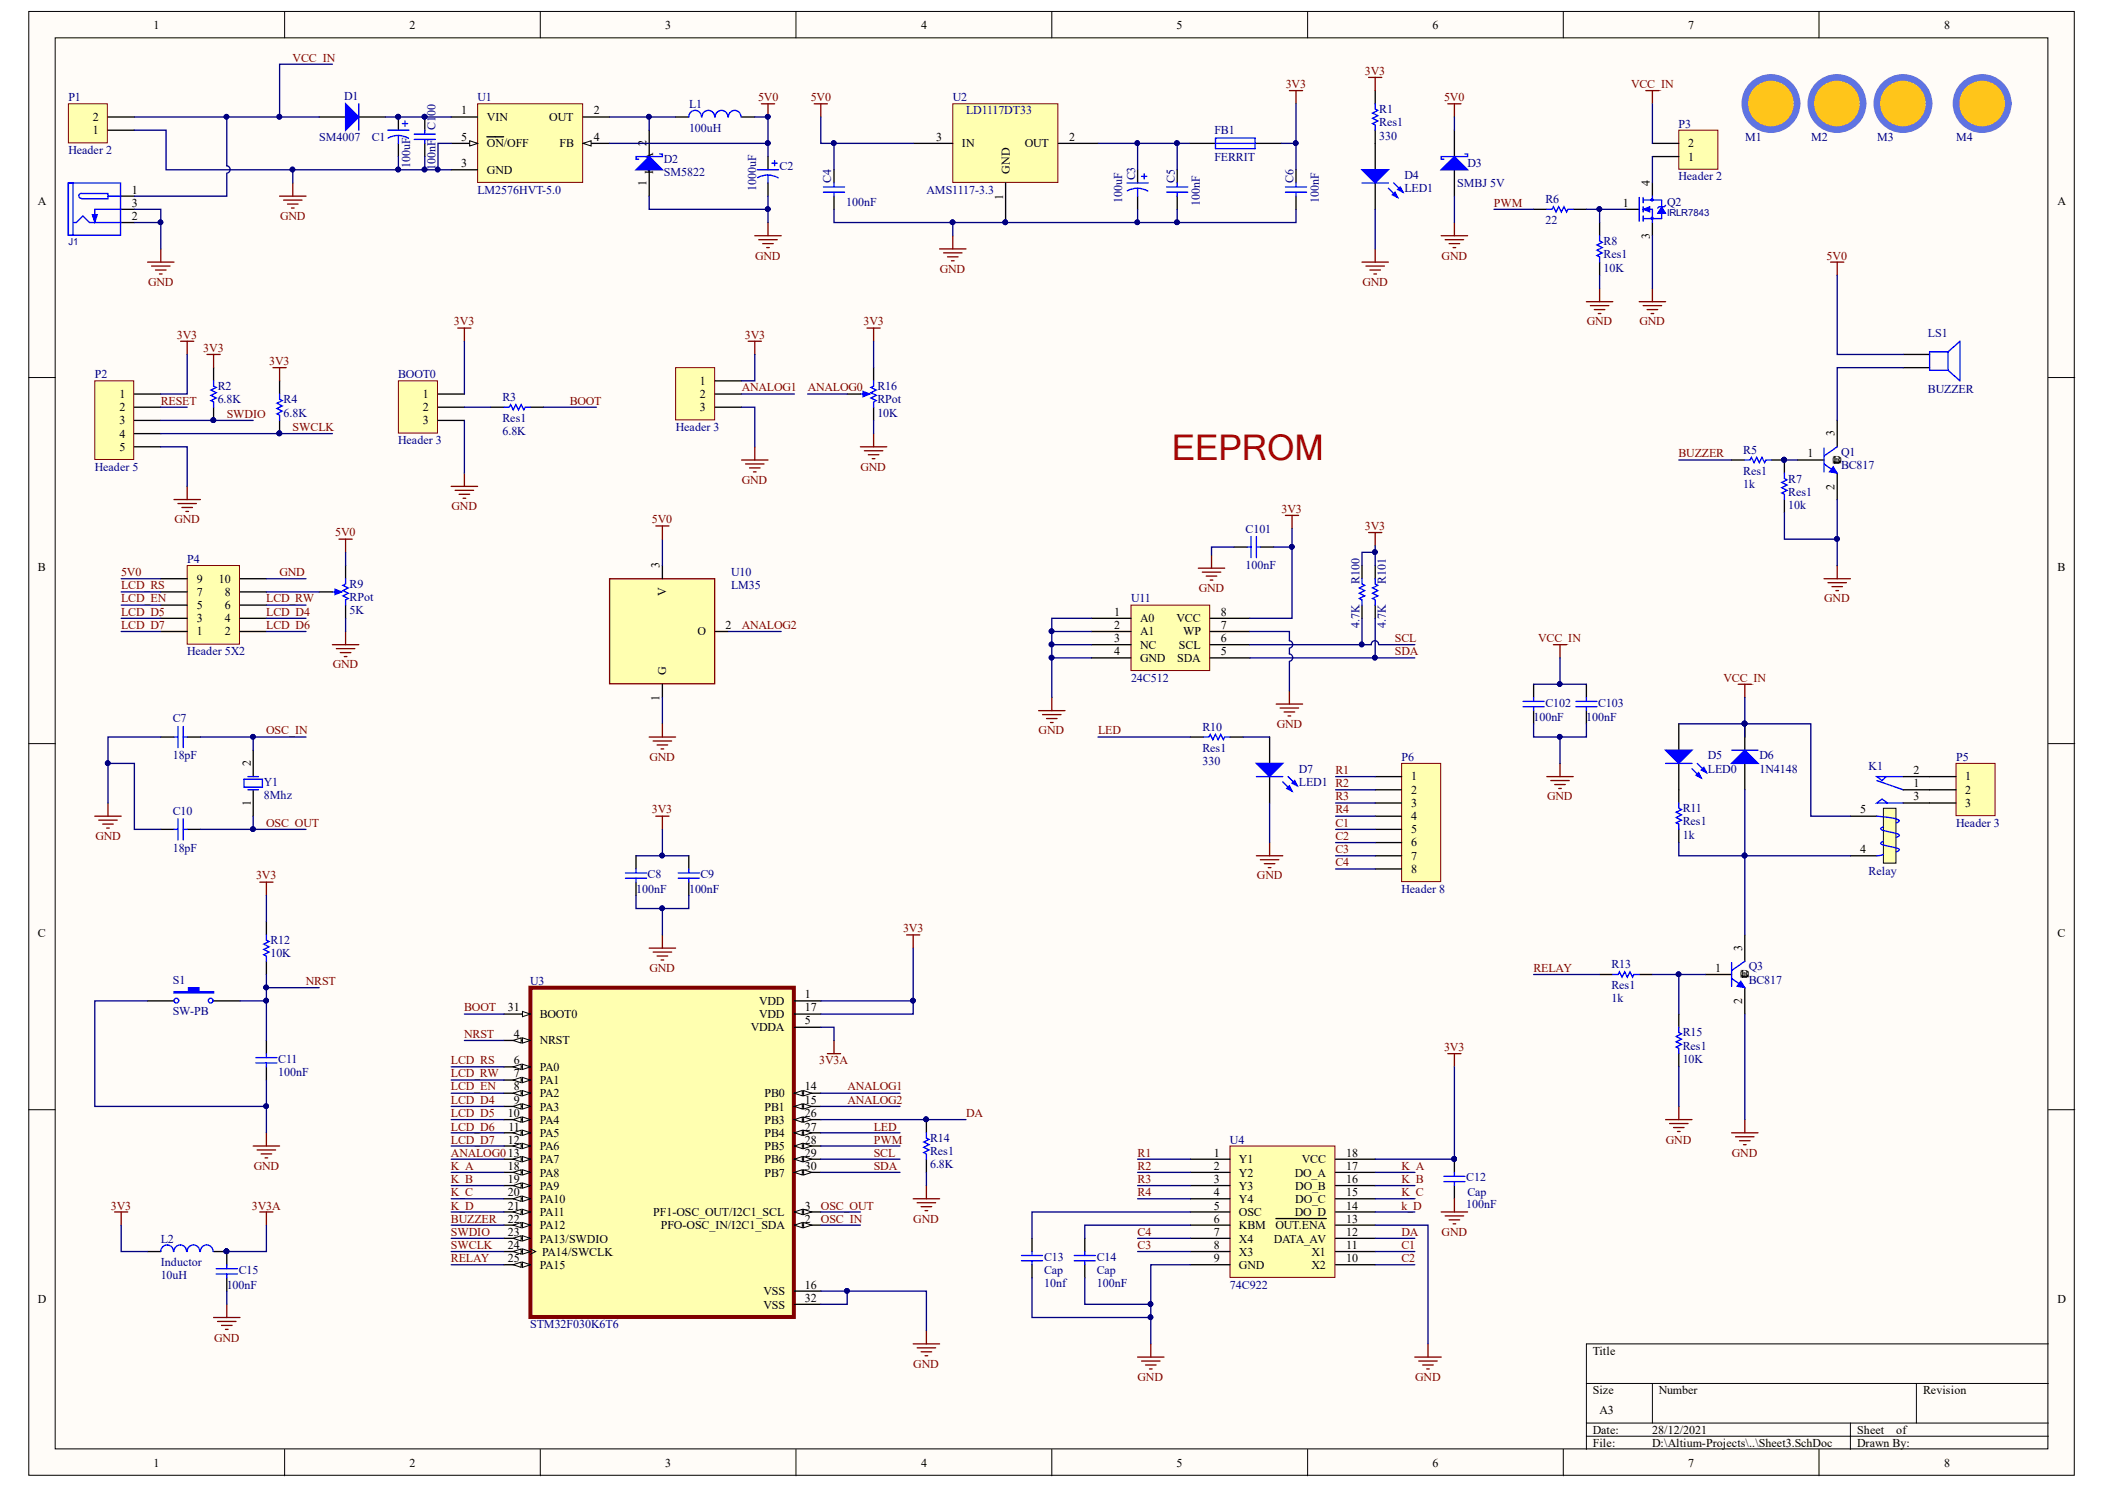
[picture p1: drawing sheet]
<svg xmlns="http://www.w3.org/2000/svg" width="297mm" height="210mm" viewBox="0 0 297 210" stroke-linecap="round" stroke-linejoin="round" font-family="sans-serif">
<defs><g id="words">
<text font-size="5" fill="#c00" x="165.4" y="64.9">EEPROM</text>
<g font-size="1.7">
<text x="21.7" y="4.1">1</text>
<text x="57.8" y="4.1">2</text>
<text x="93.8" y="4.1">3</text>
<text x="130" y="4.1">4</text>
<text x="166" y="4.1">5</text>
<text x="202.2" y="4.1">6</text>
<text x="238.2" y="4.1">7</text>
<text x="274.3" y="4.1">8</text>
<text x="13.1" y="17.1">2</text>
<text x="65.1" y="16.1">1</text>
<text x="68.7" y="17.1">VIN</text>
<text x="77.5" y="17.1">OUT</text>
<text x="83.8" y="16.1">2</text>
<text x="13.1" y="18.9">1</text>
<text x="65.1" y="19.9">5</text>
<text x="65.1" y="23.6">3</text>
<text x="68.7" y="20.8">ON/OFF</text>
<text x="79" y="20.8">FB</text>
<text x="83.8" y="19.9">4</text>
<text x="91.2" y="20.6" transform="rotate(-90 91.2 20.6)">2</text>
<text x="132.1" y="19.9">3</text>
<text x="135.7" y="20.8">IN</text>
<text x="144.6" y="20.8">OUT</text>
<text x="150.9" y="19.9">2</text>
<text x="238.2" y="22.7">1</text>
<text x="238.2" y="20.8">2</text>
<text x="5.3" y="28.9">A</text>
<text x="18.6" y="27.3">1</text>
<text x="18.6" y="29.2">3</text>
<text x="68.7" y="24.5">GND</text>
<text x="91.2" y="26.3" transform="rotate(-90 91.2 26.3)">1</text>
<text x="92.2" y="24.6" transform="rotate(-90 92.2 24.6)">K A</text>
<text x="141.6" y="28.2" transform="rotate(-90 141.6 28.2)">1</text>
<text x="142.5" y="24.5" transform="rotate(-90 142.5 24.5)">GND</text>
<text x="229" y="29.2">1</text>
<text x="232.8" y="26.2" transform="rotate(-90 232.8 26.2)">4</text>
<text x="290.3" y="28.9">A</text>
<text x="18.6" y="31">2</text>
<text x="232.8" y="33.7" transform="rotate(-90 232.8 33.7)">3</text>
<text x="16.8" y="56.1">1</text>
<text x="16.8" y="58">2</text>
<text x="16.8" y="59.9">3</text>
<text x="59.7" y="56.1">1</text>
<text x="59.7" y="58">2</text>
<text x="59.7" y="59.9">3</text>
<text x="98.8" y="54.3">1</text>
<text x="98.8" y="56.1">2</text>
<text x="98.8" y="58">3</text>
<text x="16.8" y="61.7">4</text>
<text x="16.8" y="63.6">5</text>
<text x="255.1" y="64.5">1</text>
<text x="258.7" y="65.4">B</text>
<text x="258.9" y="61.6" transform="rotate(-90 258.9 61.6)">3</text>
<text x="259.8" y="65.4" transform="rotate(-90 259.8 65.4)">C</text>
<text x="259.8" y="65.4" transform="rotate(-90 259.8 65.4)">E</text>
<text x="258.9" y="69.1" transform="rotate(-90 258.9 69.1)">2</text>
<text x="5.3" y="80.6">B</text>
<text x="27.8" y="82.2">9</text>
<text x="30.9" y="82.2">10</text>
<text x="93.1" y="80.2" transform="rotate(-90 93.1 80.2)">3</text>
<text x="290.3" y="80.6">B</text>
<text x="27.8" y="89.6">1</text>
<text x="27.8" y="87.8">3</text>
<text x="27.8" y="85.9">5</text>
<text x="27.8" y="84">7</text>
<text x="31.7" y="89.6">2</text>
<text x="31.7" y="87.8">4</text>
<text x="31.7" y="85.9">6</text>
<text x="31.7" y="84">8</text>
<text x="94" y="84.1" transform="rotate(-90 94 84.1)">V</text>
<text x="98.4" y="89.6">O</text>
<text x="102.4" y="88.7">2</text>
<text x="157.2" y="86.8">1</text>
<text x="157.2" y="88.7">2</text>
<text x="160.9" y="87.8">A0</text>
<text x="160.9" y="89.6">A1</text>
<text x="166" y="87.8">VCC</text>
<text x="167" y="89.6">WP</text>
<text x="172.3" y="88.7">7</text>
<text x="172.3" y="86.8">8</text>
<text x="94" y="95.2" transform="rotate(-90 94 95.2)">G</text>
<text x="157.2" y="90.6">3</text>
<text x="157.2" y="92.4">4</text>
<text x="160.9" y="91.5">NC</text>
<text x="160.9" y="93.3">GND</text>
<text x="166.1" y="93.3">SDA</text>
<text x="166.4" y="91.5">SCL</text>
<text x="172.3" y="92.4">5</text>
<text x="172.3" y="90.6">6</text>
<text x="93.1" y="98.8" transform="rotate(-90 93.1 98.8)">1</text>
<text x="35.4" y="113.7" transform="rotate(-90 35.4 113.7)">1</text>
<text x="35.4" y="108.1" transform="rotate(-90 35.4 108.1)">2</text>
<text x="199.1" y="110.1">1</text>
<text x="199.1" y="112">2</text>
<text x="199.1" y="113.8">3</text>
<text x="270" y="111">1</text>
<text x="270" y="109.2">2</text>
<text x="270" y="112.9">3</text>
<text x="277.3" y="110.1">1</text>
<text x="277.3" y="112">2</text>
<text x="277.3" y="113.8">3</text>
<text x="199.1" y="115.7">4</text>
<text x="199.1" y="117.5">5</text>
<text x="199.1" y="119.4">6</text>
<text x="262.5" y="114.7">5</text>
<text x="199.1" y="121.3">7</text>
<text x="199.1" y="123.1">8</text>
<text x="262.5" y="120.3">4</text>
<text x="5.3" y="132.2">C</text>
<text x="242" y="137.1">1</text>
<text x="245.7" y="138">B</text>
<text x="245.8" y="134.1" transform="rotate(-90 245.8 134.1)">3</text>
<text x="246.8" y="138" transform="rotate(-90 246.8 138)">C</text>
<text x="246.8" y="138" transform="rotate(-90 246.8 138)">E</text>
<text x="290.3" y="132.2">C</text>
<text x="71.7" y="142.6">31</text>
<text x="76.2" y="143.6">BOOT0</text>
<text x="107.1" y="141.7">VDD</text>
<text x="107.1" y="143.6">VDD</text>
<text x="113.6" y="140.8">1</text>
<text x="113.6" y="142.6">17</text>
<text x="245.8" y="141.6" transform="rotate(-90 245.8 141.6)">2</text>
<text x="72.5" y="146.4">4</text>
<text x="76.2" y="147.3">NRST</text>
<text x="105.9" y="145.4">VDDA</text>
<text x="113.6" y="144.5">5</text>
<text x="72.5" y="150.1">6</text>
<text x="72.5" y="151.9">7</text>
<text x="72.5" y="153.8">8</text>
<text x="72.5" y="155.7">9</text>
<text x="76.2" y="151">PA0</text>
<text x="76.2" y="152.9">PA1</text>
<text x="76.2" y="154.7">PA2</text>
<text x="107.9" y="154.7">PB0</text>
<text x="113.6" y="153.8">14</text>
<text x="113.6" y="155.7">15</text>
<text x="71.7" y="157.6">10</text>
<text x="71.7" y="161.3">12</text>
<text x="71.8" y="159.5">11</text>
<text x="76.2" y="156.7">PA3</text>
<text x="76.2" y="158.5">PA4</text>
<text x="76.2" y="160.4">PA5</text>
<text x="107.9" y="156.7">PB1</text>
<text x="107.9" y="158.5">PB3</text>
<text x="107.9" y="160.4">PB4</text>
<text x="113.6" y="157.6">26</text>
<text x="113.6" y="159.5">27</text>
<text x="113.6" y="161.3">28</text>
<text x="71.7" y="165.1">18</text>
<text x="71.7" y="166.9">19</text>
<text x="76.2" y="162.3">PA6</text>
<text x="76.2" y="164.1">PA7</text>
<text x="76.2" y="166">PA8</text>
<text x="76.2" y="167.8">PA9</text>
<text x="107.9" y="162.3">PB5</text>
<text x="107.9" y="164.1">PB6</text>
<text x="107.9" y="166">PB7</text>
<text x="113.6" y="163.2">29</text>
<text x="113.6" y="165.1">30</text>
<text x="171.3" y="163.2">1</text>
<text x="171.3" y="165.1">2</text>
<text x="171.3" y="166.9">3</text>
<text x="174.8" y="164.1">Y1</text>
<text x="174.8" y="166">Y2</text>
<text x="174.8" y="167.8">Y3</text>
<text x="182.7" y="166">DO_A</text>
<text x="182.8" y="167.8">DO_B</text>
<text x="183.7" y="164.1">VCC</text>
<text x="190" y="166.9">16</text>
<text x="190" y="165.1">17</text>
<text x="190" y="163.2">18</text>
<text x="71.7" y="168.8">20</text>
<text x="71.7" y="170.6">21</text>
<text x="71.7" y="172.5">22</text>
<text x="76.2" y="169.7">PA10</text>
<text x="76.2" y="171.6">PA11</text>
<text x="76.2" y="173.4">PA12</text>
<text x="92.2" y="171.6">PF1-OSC_OUT/I2C1_SCL</text>
<text x="93.3" y="173.4">PFO-OSC_IN/I2C1_SDA</text>
<text x="113.6" y="170.6">3</text>
<text x="113.6" y="172.5">2</text>
<text x="171.3" y="168.8">4</text>
<text x="171.3" y="170.6">5</text>
<text x="171.3" y="172.5">6</text>
<text x="174.8" y="169.7">Y4</text>
<text x="174.8" y="171.6">OSC</text>
<text x="174.8" y="173.4">KBM</text>
<text x="180" y="173.4">OUT.ENA</text>
<text x="182.7" y="171.6">DO_D</text>
<text x="182.8" y="169.7">DO_C</text>
<text x="190" y="172.5">13</text>
<text x="190" y="170.6">14</text>
<text x="190" y="168.8">15</text>
<text x="71.7" y="174.4">23</text>
<text x="71.7" y="176.2">24</text>
<text x="71.7" y="178.1">25</text>
<text x="76.2" y="175.3">PA13/SWDIO</text>
<text x="76.2" y="179">PA15</text>
<text x="76.5" y="177.1">PA14/SWCLK</text>
<text x="171.3" y="174.4">7</text>
<text x="171.3" y="176.2">8</text>
<text x="171.3" y="178.1">9</text>
<text x="174.8" y="175.3">X4</text>
<text x="174.8" y="177.1">X3</text>
<text x="174.8" y="179">GND</text>
<text x="179.7" y="175.3">DATA_AV</text>
<text x="185.1" y="179">X2</text>
<text x="185.1" y="177.1">X1</text>
<text x="190" y="178.1">10</text>
<text x="190" y="176.2">11</text>
<text x="190" y="174.4">12</text>
<text x="5.3" y="183.8">D</text>
<text x="107.7" y="182.7">VSS</text>
<text x="107.7" y="184.6">VSS</text>
<text x="113.6" y="181.8">16</text>
<text x="113.6" y="183.7">32</text>
<text x="290.3" y="183.8">D</text>
<text x="224.8" y="191.1">Title</text>
<text x="224.8" y="196.7">Size</text>
<text x="234.1" y="196.7">Number</text>
<text x="271.4" y="196.7">Revision</text>
<text x="224.8" y="202.3">Date:</text>
<text x="225.7" y="199.5">A3</text>
<text x="233.1" y="202.3">28/12/2021</text>
<text x="262.1" y="202.3">Sheet</text>
<text x="267.6" y="202.3">of</text>
<text x="21.7" y="206.9">1</text>
<text x="57.8" y="206.9">2</text>
<text x="93.8" y="206.9">3</text>
<text x="130" y="206.9">4</text>
<text x="166" y="206.9">5</text>
<text x="202.2" y="206.9">6</text>
<text x="224.8" y="204.1">File:</text>
<text x="233.1" y="204.1">D:\Altium-Projects\..\Sheet3.SchDoc</text>
<text x="238.2" y="206.9">7</text>
<text x="262.1" y="204.1">Drawn By:</text>
<text x="274.3" y="206.9">8</text>
</g>
<g font-size="1.7" fill="#800000">
<text x="41.3" y="8.7">VCC_IN</text>
<text x="192.6" y="10.6">3V3</text>
<text x="107" y="14.3">5V0</text>
<text x="114.4" y="14.3">5V0</text>
<text x="181.4" y="12.4">3V3</text>
<text x="203.8" y="14.3">5V0</text>
<text x="230.2" y="12.4">VCC_IN</text>
<text x="210.8" y="29.2">PWM</text>
<text x="39.5" y="31">GND</text>
<text x="20.9" y="40.3">GND</text>
<text x="106.5" y="36.6">GND</text>
<text x="132.6" y="38.5">GND</text>
<text x="192.3" y="40.3">GND</text>
<text x="203.4" y="36.6">GND</text>
<text x="257.8" y="36.6">5V0</text>
<text x="25" y="47.8">3V3</text>
<text x="64.1" y="45.9">3V3</text>
<text x="105.1" y="47.8">3V3</text>
<text x="121.9" y="45.9">3V3</text>
<text x="223.9" y="45.9">GND</text>
<text x="231.4" y="45.9">GND</text>
<text x="28.7" y="49.6">3V3</text>
<text x="38" y="51.5">3V3</text>
<text x="22.7" y="57.1">RESET</text>
<text x="32" y="58.9">SWDIO</text>
<text x="80.4" y="57.1">BOOT</text>
<text x="104.7" y="55.2">ANALOG1</text>
<text x="114" y="55.2">ANALOG0</text>
<text x="41.3" y="60.8">SWCLK</text>
<text x="236.9" y="64.5">BUZZER</text>
<text x="63.7" y="72">GND</text>
<text x="104.7" y="68.2">GND</text>
<text x="121.4" y="66.4">GND</text>
<text x="24.6" y="73.8">GND</text>
<text x="47.3" y="75.7">5V0</text>
<text x="92" y="73.8">5V0</text>
<text x="180.8" y="72.4">3V3</text>
<text x="192.6" y="74.7">3V3</text>
<text x="17.1" y="83.1">LCD_RS</text>
<text x="17.1" y="81.3">5V0</text>
<text x="39.4" y="81.3">GND</text>
<text x="169.2" y="83.5">GND</text>
<text x="17.1" y="85">LCD_EN</text>
<text x="17.1" y="86.8">LCD_D5</text>
<text x="17.1" y="88.7">LCD_D7</text>
<text x="37.6" y="85">LCD_RW</text>
<text x="37.6" y="86.8">LCD_D4</text>
<text x="37.6" y="88.7">LCD_D6</text>
<text x="104.7" y="88.7">ANALOG2</text>
<text x="257.4" y="85">GND</text>
<text x="47" y="94.3">GND</text>
<text x="196.8" y="90.6">SCL</text>
<text x="196.8" y="92.4">SDA</text>
<text x="217.1" y="90.6">VCC_IN</text>
<text x="243.2" y="96.1">VCC_IN</text>
<text x="37.6" y="103.6">OSC_IN</text>
<text x="91.6" y="107.3">GND</text>
<text x="146.6" y="103.6">GND</text>
<text x="154.9" y="103.6">LED</text>
<text x="180.2" y="102.7">GND</text>
<text x="188.5" y="109.2">R1</text>
<text x="188.5" y="112.9">R3</text>
<text x="218.3" y="112.9">GND</text>
<text x="13.5" y="118.5">GND</text>
<text x="37.6" y="116.6">OSC_OUT</text>
<text x="92" y="114.7">3V3</text>
<text x="188.5" y="114.7">R4</text>
<text x="188.5" y="116.6">C1</text>
<text x="188.5" y="118.5">C2</text>
<text x="36.1" y="124">3V3</text>
<text x="177.4" y="124">GND</text>
<text x="188.5" y="120.3">C3</text>
<text x="188.5" y="122.2">C4</text>
<text x="127.4" y="131.5">3V3</text>
<text x="91.6" y="137.1">GND</text>
<text x="216.4" y="137.1">RELAY</text>
<text x="43.2" y="138.9">NRST</text>
<text x="65.5" y="142.6">BOOT</text>
<text x="65.5" y="146.4">NRST</text>
<text x="203.8" y="148.2">3V3</text>
<text x="63.6" y="150.1">LCD_RS</text>
<text x="63.6" y="151.9">LCD_RW</text>
<text x="63.6" y="153.8">LCD_EN</text>
<text x="63.6" y="155.7">LCD_D4</text>
<text x="115.6" y="150.1">3V3A</text>
<text x="119.6" y="153.8">ANALOG1</text>
<text x="119.6" y="155.7">ANALOG2</text>
<text x="63.6" y="157.6">LCD_D5</text>
<text x="63.6" y="159.5">LCD_D6</text>
<text x="63.6" y="161.3">LCD_D7</text>
<text x="123.3" y="159.5">LED</text>
<text x="123.3" y="161.3">PWM</text>
<text x="136.3" y="157.6">DA</text>
<text x="235.1" y="161.3">GND</text>
<text x="35.8" y="165.1">GND</text>
<text x="63.6" y="165.1">K_A</text>
<text x="63.6" y="166.9">K_B</text>
<text x="63.6" y="163.2">ANALOG013</text>
<text x="123.3" y="163.2">SCL</text>
<text x="123.3" y="165.1">SDA</text>
<text x="160.5" y="163.2">R1</text>
<text x="160.5" y="165.1">R2</text>
<text x="160.5" y="166.9">R3</text>
<text x="197.8" y="165.1">K_A</text>
<text x="197.8" y="166.9">K_B</text>
<text x="244.4" y="163.2">GND</text>
<text x="15.7" y="170.6">3V3</text>
<text x="35.5" y="170.6">3V3A</text>
<text x="63.6" y="168.8">K_C</text>
<text x="63.6" y="170.6">K_D</text>
<text x="63.6" y="172.5">BUZZER</text>
<text x="115.8" y="170.6">OSC_OUT</text>
<text x="115.8" y="172.5">OSC_IN</text>
<text x="128.9" y="172.5">GND</text>
<text x="160.5" y="168.8">R4</text>
<text x="197.8" y="168.8">K_C</text>
<text x="197.8" y="170.6">k_D</text>
<text x="63.6" y="174.4">SWDIO</text>
<text x="63.6" y="176.2">SWCLK</text>
<text x="63.6" y="178.1">RELAY</text>
<text x="160.5" y="174.4">C4</text>
<text x="160.5" y="176.2">C3</text>
<text x="197.8" y="174.4">DA</text>
<text x="197.8" y="176.2">C1</text>
<text x="197.8" y="178.1">C2</text>
<text x="203.4" y="174.4">GND</text>
<text x="30.2" y="189.2">GND</text>
<text x="128.9" y="193">GND</text>
<text x="160.5" y="194.8">GND</text>
<text x="199.7" y="194.8">GND</text>
</g>
<g font-size="1.7" fill="#000080">
<text x="9.6" y="14.3">P1</text>
<text x="48.6" y="14.1">D1</text>
<text x="61.4" y="16.4" transform="rotate(-90 61.4 16.4)">00</text>
<text x="67.4" y="14.3">U1</text>
<text x="97.2" y="15.2">L1</text>
<text x="134.5" y="14.3">U2</text>
<text x="136.3" y="16.1">LD1117DT33</text>
<text x="194.6" y="16">R1</text>
<text x="194.6" y="17.8">Res1</text>
<text x="9.6" y="21.7">Header 2</text>
<text x="45" y="19.9">SM4007</text>
<text x="52.5" y="19.9">C1</text>
<text x="57.9" y="23.8" transform="rotate(-90 57.9 23.8)">100uF</text>
<text x="61.4" y="23.9" transform="rotate(-90 61.4 23.9)">100nF</text>
<text x="61.4" y="18.3" transform="rotate(-90 61.4 18.3)">C1</text>
<text x="93.7" y="23">D2</text>
<text x="97.2" y="18.6">100uH</text>
<text x="110" y="23.9">C2</text>
<text x="171.4" y="18.9">FB1</text>
<text x="171.4" y="22.7">FERRIT</text>
<text x="194.6" y="19.7">330</text>
<text x="207.1" y="23.6">D3</text>
<text x="236.9" y="18">P3</text>
<text x="246.3" y="19.9">M1</text>
<text x="255.6" y="19.9">M2</text>
<text x="264.9" y="19.9">M3</text>
<text x="276" y="19.9">M4</text>
<text x="67.4" y="27.3">LM2576HVT-5.0</text>
<text x="93.7" y="24.9">SM5822</text>
<text x="106.7" y="26.9" transform="rotate(-90 106.7 26.9)">1000uF</text>
<text x="117.3" y="25.8" transform="rotate(-90 117.3 25.8)">C4</text>
<text x="119.4" y="29">100nF</text>
<text x="130.7" y="27.3">AMS1117-3.3</text>
<text x="158.3" y="28.6" transform="rotate(-90 158.3 28.6)">100uF</text>
<text x="160.2" y="25.4" transform="rotate(-90 160.2 25.4)">C3</text>
<text x="165.8" y="25.8" transform="rotate(-90 165.8 25.8)">C5</text>
<text x="169.3" y="29" transform="rotate(-90 169.3 29)">100nF</text>
<text x="182.5" y="25.8" transform="rotate(-90 182.5 25.8)">C6</text>
<text x="186.1" y="28.6" transform="rotate(-90 186.1 28.6)">100nF</text>
<text x="198.2" y="25.3">D4</text>
<text x="198.2" y="27.1">LED1</text>
<text x="205.6" y="26.4">SMBJ 5V</text>
<text x="218.1" y="28.6">R6</text>
<text x="235.3" y="29">Q2</text>
<text x="236.9" y="25.4">Header 2</text>
<text x="218.1" y="31.6">22</text>
<text x="226.3" y="34.6">R8</text>
<text x="226.3" y="38.3">10K</text>
<text x="226.3" y="36.4">Res1</text>
<text x="272.1" y="47.6">LS1</text>
<text x="13.4" y="53.4">P2</text>
<text x="56.2" y="53.4">BOOT0</text>
<text x="30.7" y="56.9">6.8K</text>
<text x="30.7" y="55">R2</text>
<text x="40" y="58.8">6.8K</text>
<text x="40" y="56.9">R4</text>
<text x="70.9" y="56.6">R3</text>
<text x="70.9" y="59.5">Res1</text>
<text x="123.8" y="58.8">10K</text>
<text x="123.8" y="55">R16</text>
<text x="123.8" y="56.9">RPot</text>
<text x="272.1" y="55.4">BUZZER</text>
<text x="56.2" y="62.7">Header 3</text>
<text x="70.9" y="61.4">6.8K</text>
<text x="95.4" y="60.8">Header 3</text>
<text x="246" y="64">R5</text>
<text x="259.8" y="64.3">Q1</text>
<text x="13.4" y="66.4">Header 5</text>
<text x="246" y="68.8">1k</text>
<text x="246" y="67">Res1</text>
<text x="252.3" y="71.8">10k</text>
<text x="252.3" y="68.1">R7</text>
<text x="252.3" y="69.9">Res1</text>
<text x="259.8" y="66.2">BC817</text>
<text x="175.8" y="75.2">C101</text>
<text x="26.4" y="79.4">P4</text>
<text x="49.3" y="82.9">R9</text>
<text x="103.2" y="83.1">LM35</text>
<text x="103.2" y="81.3">U10</text>
<text x="175.8" y="80.3">100nF</text>
<text x="191.8" y="82.4" transform="rotate(-90 191.8 82.4)">R100</text>
<text x="195.6" y="82.4" transform="rotate(-90 195.6 82.4)">R101</text>
<text x="49.3" y="86.7">5K</text>
<text x="49.3" y="84.8">RPot</text>
<text x="159.6" y="85">U11</text>
<text x="191.8" y="88.5" transform="rotate(-90 191.8 88.5)">4.7K</text>
<text x="195.6" y="88.5" transform="rotate(-90 195.6 88.5)">4.7K</text>
<text x="26.4" y="92.4">Header 5X2</text>
<text x="24.4" y="101.9">C7</text>
<text x="159.6" y="96.1">24C512</text>
<text x="216.4" y="101.7">100nF</text>
<text x="218.1" y="99.7">C102</text>
<text x="223.8" y="101.7">100nF</text>
<text x="225.5" y="99.7">C103</text>
<text x="24.4" y="107.1">18pF</text>
<text x="169.7" y="107.9">330</text>
<text x="169.7" y="103.1">R10</text>
<text x="169.7" y="106">Res1</text>
<text x="197.8" y="107.3">P6</text>
<text x="241" y="107.1">D5</text>
<text x="248.3" y="107.1">D6</text>
<text x="276" y="107.3">P5</text>
<text x="37.2" y="110.9">Y1</text>
<text x="37.2" y="112.7">8Mhz</text>
<text x="183.3" y="109">D7</text>
<text x="183.3" y="110.9">LED1 R2</text>
<text x="241" y="109">LED0</text>
<text x="248.3" y="109">1N4148</text>
<text x="263.7" y="108.7">K1</text>
<text x="24.4" y="115">C10</text>
<text x="237.5" y="118.3">1k</text>
<text x="237.5" y="114.6">R11</text>
<text x="237.5" y="116.4">Res1</text>
<text x="276" y="116.6">Header 3</text>
<text x="24.4" y="120.2">18pF</text>
<text x="89.8" y="125.9">100nF</text>
<text x="91.4" y="123.9">C8</text>
<text x="97.2" y="125.9">100nF</text>
<text x="98.8" y="123.9">C9</text>
<text x="197.8" y="125.9">Header 8</text>
<text x="263.7" y="123.4">Relay</text>
<text x="38.2" y="133.2">R12</text>
<text x="38.2" y="135">10K</text>
<text x="227.4" y="136.6">R13</text>
<text x="246.8" y="136.9">Q3</text>
<text x="24.4" y="138.8">S1</text>
<text x="24.4" y="143.2">SW-PB</text>
<text x="74.8" y="138.9">U3</text>
<text x="227.4" y="141.4">1k</text>
<text x="227.4" y="139.5">Res1</text>
<text x="246.8" y="138.8">BC817</text>
<text x="39.3" y="149.9">C11</text>
<text x="237.5" y="149.9">10K</text>
<text x="237.5" y="146.2">R15</text>
<text x="237.5" y="148.1">Res1</text>
<text x="39.3" y="151.8">100nF</text>
<text x="131.2" y="161.1">R14</text>
<text x="173.6" y="161.3">U4</text>
<text x="131.2" y="164.8">6.8K</text>
<text x="131.2" y="162.9">Res1</text>
<text x="206.9" y="166.7">C12</text>
<text x="206.9" y="170.4">100nF</text>
<text x="207.1" y="168.8">Cap</text>
<text x="22.7" y="175.3">L2</text>
<text x="22.7" y="178.6">Inductor</text>
<text x="33.7" y="179.7">C15</text>
<text x="147.3" y="177.8">C13</text>
<text x="147.3" y="179.7">Cap</text>
<text x="154.8" y="177.8">C14</text>
<text x="154.8" y="179.7">Cap</text>
<text x="22.7" y="180.4">10uH</text>
<text x="32" y="181.8">100nF</text>
<text x="147.3" y="181.5">10nf</text>
<text x="154.8" y="181.5">100nF</text>
<text x="173.6" y="181.8">74C922</text>
<text x="74.8" y="187.4">STM32F030K6T6</text>
</g>
<g font-size="1.4" fill="#000080">
<text x="9.6" y="34.5">J1</text>
<text x="235.3" y="30.5">IRLR7843</text>
</g>
</g></defs>
<g fill="#fffcf8" stroke="#000" stroke-width=".14">
<path d="M4.1 1.6h288.6v206.5h-288.6z"/>
<path d="M7.8 5.3h281.2v199.1h-281.2z"/>
</g>
<g fill="none" stroke="#000" stroke-width=".14">
<path d="M40.2 1.6v3.7M76.2 1.6v3.7M112.3 1.6v3.7M148.4 1.6v3.7M184.5 1.6v3.7M220.6 1.6v3.7M256.7 1.6v3.7M4.1 53.3h3.7M289.1 53.3h3.7M4.1 104.9h3.7M289.1 104.9h3.7M4.1 156.5h3.7"/>
<path d="M289.1 156.5h3.7M223.9 195.2h65.2M233.2 195.2v5.5M270.4 195.2v5.5M289.1 189.6h-65.2v14.9M40.2 204.5v3.7M76.2 204.5v3.7M112.3 204.5v3.7M148.4 204.5v3.7M184.5 204.5v3.7M220.6 204.5v3.7M223.9 200.7h65.2"/>
<path d="M223.9 202.6h65.2M256.7 204.5v3.7M261.1 200.7v3.8"/>
</g>
<path d="M194.1 12.8v1.8M194.1 18.4v5.5M194.1 25.8v3.7M89.7 120.7v1.9M89.7 124.4v1.9M97.2 120.7v1.9M97.2 124.4v1.9M20.8 176.5h1.9M30.1 176.5h1.9v1.9M32 180.3v1.8" fill="none" stroke="#000" stroke-width=".19"/>
<g fill="#00f" stroke="#00f" stroke-width=".19">
<path d="M192.2 23.9h3.7l-1.8 1.9z"/>
<path d="M196.5 27.5l.4-.4 .3 .8z"/>
<path d="M197.2 26.7l.4-.3 .4 .7z"/>
</g>
<g fill="none" stroke="#00f" stroke-width=".19">
<path d="M194.1 14.6v.8l.3 .2-.7 .3 .7 .4-.7 .4 .7 .4-.7 .3 .4 .2v.8M192.2 25.8h3.7M195.9 26.6l1.3 1.3M196.7 25.8l1.3 1.3M88.3 123.9h2.9M88.3 123.1h2.9M89.7 122.6v.5M89.7 123.9v.5M95.7 123.9h3M95.7 123.1h3M97.2 122.6v.5M97.2 123.9v.5"/>
<path d="M24.5 176.5a.89 .89 0 0 0-.9-.9 .89 .89 0 0 0-.9 .9M26.3 176.5a.89 .89 0 0 0-.9-.9 .89 .89 0 0 0-.8 .9M28.2 176.5a.89 .89 0 0 0-.9-.9 .89 .89 0 0 0-.9 .9M30.1 176.5a.89 .89 0 0 0-.9-.9 .89 .89 0 0 0-.9 .9M30.5 179.7h3M30.5 179h3M32 178.4v.6M32 179.7v.6"/>
</g>
<g fill="none" stroke="#800000" stroke-width=".19">
<path d="M193.1 10.9h1.9M194.1 10.9v1.9M192.2 37h3.7M192.8 37.5h2.6M193.3 38.1h1.5M193.9 38.6h.3M194.1 35.1v1.9M92.5 115.1h1.9M93.5 115.1v1.9M91.6 133.7h3.7M92.2 134.3h2.6M92.7 134.9h1.5"/>
<path d="M93.3 135.4h.4M93.5 131.9v1.8M127.9 131.9h1.9M128.9 131.9v1.8M116.8 148.6h1.8M117.7 146.8v1.8M16.2 171h1.8M17.1 171v1.8M36.7 171h1.8M37.6 171v1.8M30.1 185.9h3.8M30.7 186.4h2.6"/>
<path d="M31.3 187h1.4M31.8 187.5h.4M32 184v1.9M128.9 189.6h3.7M129.4 190.1h2.6M130 190.7h1.5M130.5 191.2h.4M130.7 187.7v1.9"/>
</g>
<circle cx="32" cy="176.5" r=".33" fill="#000080" stroke="#000080" stroke-width=".14"/>
<path d="M13.4 53.7h5.5v11.1h-5.5z" fill="#ffffb0" stroke="#800000" stroke-width=".14"/>
<path d="M19 55.6h3.7M19 57.4h3.7M19 59.3h3.7M19 61.2h3.7M19 63h3.7" fill="none" stroke="#000" stroke-width=".19"/>
<path d="M173.6 161.7h14.8v18.5h-14.8z" fill="#ffffb0" stroke="#800000" stroke-width=".14"/>
<g fill="none" stroke="#000" stroke-width=".19">
<path d="M168 163.5h5.6M168 165.4h5.6M168 167.2h5.6M168 169.1h5.6M168 171h5.6M168 172.8h5.6M168 174.7h5.6M168 176.5h5.6M168 178.4h5.6M180 171.9h7.2M188.5 163.5h5.6M188.5 165.4h5.6"/>
<path d="M188.5 167.2h5.6M188.5 169.1h5.6M188.5 171h5.6M188.5 172.8h5.6M188.5 174.7h5.6M188.5 176.5h5.6M188.5 178.4h5.6"/>
</g>
<path d="M197.8 107.7h5.5v16.7h-5.5z" fill="#ffffb0" stroke="#800000" stroke-width=".14"/>
<g fill="none" stroke="#000" stroke-width=".19">
<path d="M194.1 109.6h3.7M194.1 111.4h3.7M194.1 113.3h3.7M194.1 115.1h3.7M194.1 117h3.7M194.1 118.9h3.7M194.1 120.7h3.7M194.1 122.6h3.7M145.6 174.7v1.8M145.6 178.4v1.9M153.1 174.7v1.8M153.1 178.4v1.9"/>
<path d="M205.2 163.5v1.9M205.2 167.2v1.9"/>
</g>
<path d="M144.1 177.1h3M144.1 177.8h3M145.6 176.5v.6M145.6 177.8v.6M151.6 177.1h3M151.6 177.8h3M153.1 176.5v.6M153.1 177.8v.6M203.7 165.9h3M203.7 166.7h3M205.2 165.4v.5M205.2 166.7v.5" fill="none" stroke="#00f" stroke-width=".19"/>
<g fill="none" stroke="#800000" stroke-width=".19">
<path d="M204.3 148.6h1.9M205.2 148.6v1.9M203.4 171h3.7M203.9 171.5h2.6M204.5 172.1h1.5M205 172.6h.4M205.2 169.1v1.9M160.5 191.4h3.8M161.1 192h2.6M161.6 192.6h1.5M162.2 193.1h.4M162.4 189.6v1.8"/>
<path d="M199.6 191.4h3.8M200.2 192h2.6M200.8 192.6h1.5M201.3 193.1h.4M201.5 189.6v1.8"/>
</g>
<circle cx="205.2" cy="163.5" r=".34" fill="#000080" stroke="#000080" stroke-width=".14"/>
<path d="M56.2 53.7h5.5v7.4h-5.5z" fill="#ffffb0" stroke="#800000" stroke-width=".14"/>
<path d="M30.1 51.9v1.8M30.1 57.4v1.9M39.5 53.7v1.9M39.5 59.3v1.9M61.8 55.6h3.7M61.8 57.4h3.7M61.8 59.3h3.7M69.3 57.4h1.8M74.8 57.4h1.9" fill="none" stroke="#000" stroke-width=".19"/>
<g fill="none" stroke="#800000" stroke-width=".19">
<path d="M25.5 48.1h1.8M26.4 48.1v1.9M29.2 50h1.9M30.1 50v1.9M38.5 51.9h1.9M39.5 51.9v1.8M64.6 46.3h1.9M65.5 46.3v1.8M24.6 70.5h3.7M25.1 71h2.6M25.7 71.6h1.5M26.2 72.1h.4"/>
<path d="M26.4 68.6v1.9M63.7 68.6h3.7M64.2 69.2h2.6M64.8 69.7h1.5M65.3 70.3h.4M65.5 66.7v1.9"/>
</g>
<path d="M30.1 53.7v.8l.4 .2-.7 .3 .7 .4-.7 .4 .7 .3-.7 .4 .3 .2v.7M39.5 55.6v.7l.3 .2-.7 .4 .7 .4-.7 .3 .7 .4-.7 .4 .4 .2v.7M71.1 57.4h.8l.1-.3 .4 .7 .4-.7 .4 .7 .3-.7 .4 .7 .2-.4h.7" fill="none" stroke="#00f" stroke-width=".19"/>
<g fill="#000080" stroke="#000080" stroke-width=".14">
<circle cx="30.1" cy="59.3" r=".34"/>
<circle cx="39.4" cy="61.1" r=".34"/>
</g>
<path d="M9.6 14.6h5.5v5.6h-5.5z" fill="#ffffb0" stroke="#800000" stroke-width=".14"/>
<path d="M15.2 18.4h3.8M15.2 16.5h3.8M45 16.5h3.8M50.6 16.5h3.8M56.2 16.5v1.9M91.6 18.4v3.7M95.3 16.5h1.9M104.6 16.5h1.9M56.2 20.2v1.9M91.6 23.9v3.8M108.4 22.1v1.8M108.4 25.8v1.9" fill="none" stroke="#000" stroke-width=".19"/>
<g fill="#00f" stroke="#00f" stroke-width=".19">
<path d="M48.8 14.6l1.8 1.9-1.8 1.9z"/>
<path d="M89.7 23.9l1.9-1.8 1.9 1.8z"/>
</g>
<g fill="none" stroke="#00f" stroke-width=".19">
<path d="M50.6 14.6v3.8M54.7 18.4h3M56.2 19.1l.8 .1 .7 .3M56.2 19.1l-.7 .1-.7 .3M56.2 19.1v1.1M56.8 17.4h.7M57.1 17.1v.7M99 16.5a.89 .89 0 0 0-.9-.9 .89 .89 0 0 0-.9 .9M100.8 16.5a.89 .89 0 0 0-.8-.9 .89 .89 0 0 0-.9 .9M102.7 16.5a.89 .89 0 0 0-.9-.9 .89 .89 0 0 0-.9 .9M104.6 16.5a.89 .89 0 0 0-.9-.9 .89 .89 0 0 0-.9 .9M93.1 21.7h.4v.4h-3.8v.4h.4"/>
<path d="M106.9 23.9h3M108.4 24.7l.7 .1 .7 .3M108.4 24.7l-.8 .1-.7 .3M108.4 24.7v1.1M108.9 23h.8M109.3 22.6v.8"/>
</g>
<circle cx="56.2" cy="16.5" r=".34" fill="#000080" stroke="#000080" stroke-width=".14"/>
<path d="M67.4 14.6h14.8v11.1h-14.8z" fill="#ffffb0" stroke="#800000" stroke-width=".14"/>
<path d="M82.3 20.2h3.7" fill="none" stroke="#000" stroke-width=".19"/>
<path d="M82.3 20.2l1.1-.3v.7z" fill="#fffcf8" stroke="#000" stroke-width=".14"/>
<path d="M63.7 16.5h3.7M63.7 20.2h3.7" fill="none" stroke="#000" stroke-width=".19"/>
<path d="M66.3 19.9l1.1 .3-1.1 .4z" fill="#fffcf8" stroke="#000" stroke-width=".14"/>
<g fill="none" stroke="#000" stroke-width=".19">
<path d="M68.7 19.3h2.4M82.3 16.5h3.7M63.7 23.9h3.7M259.3 59.3v3.7M268.6 50h3.7M268.6 51.9h3.7M244.3 64.9h1.9M249.9 64.9h1.9v1.8M251.8 70.5v1.8M253.7 64.9h3.7M259.3 66.7v3.8M22.7 117h1.9"/>
<path d="M22.7 104h1.9M26.4 117h1.9M26.4 104h1.9M35.7 105.8v3.8M35.7 111.4v3.7M37.6 130v1.9M37.6 135.6v1.9M20.8 141.2h3.8M30.1 141.2h3.8M37.6 146.8v1.8M37.6 150.5v1.9"/>
</g>
<g fill="none" stroke="#800000" stroke-width=".19">
<path d="M107.4 14.6h1.9M108.4 14.6v1.9M39.5 27.7h3.7M40 28.2h2.6M40.6 28.8h1.5M41.1 29.3h.4M41.3 25.8v1.9M106.5 33.3h3.7M107.1 33.8h2.6M107.6 34.4h1.5M108.2 34.9h.4M108.4 31.4v1.9"/>
<path d="M258.3 37h1.9M259.3 37v1.8M259.3 79.8v1.8M257.4 81.6h3.7M257.9 82.2h2.7M258.5 82.8h1.5M259.1 83.3h.3M13.4 115.1h3.7M13.9 115.7h2.6M14.5 116.3h1.5M15.1 116.8h.3M15.2 113.3v1.8"/>
<path d="M36.7 124.4h1.8M37.6 124.4v1.9M37.6 159.8v1.9M35.7 161.7h3.8M36.3 162.2h2.6M36.8 162.8h1.5M37.4 163.3h.4"/>
</g>
<g fill="#000080" stroke="#000080" stroke-width=".14">
<circle cx="108.3" cy="16.5" r=".34"/>
<circle cx="251.7" cy="64.9" r=".33"/>
</g>
<g fill="none" stroke="#00f" stroke-width=".19">
<path d="M274.9 49.6l1.7-1.5v5.6l-1.7-1.5M274.9 49.6v2.6M274.9 49.6h-2.6v2.6h2.6M246.2 64.9h.8l.1-.4 .4 .8 .4-.8 .4 .8 .3-.8 .4 .8 .2-.4h.7M251.8 66.7v.8l.4 .2-.8 .4 .8 .3-.8 .4 .8 .4-.8 .3 .4 .2v.8M257.4 65.4l1.9 1.3M257.4 63.2v3.4M259.3 63l-1.9 1.3M24.6 117h.5M24.6 104h.5M25.1 102.5v3M25.1 115.5v3"/>
<path d="M25.9 102.5v3M25.9 115.5v3M25.9 117h.5M25.9 104h.5M34.4 109.9h2.6v1.1h-2.6zM35 109.6h1.5M35 111.4h1.5M37.6 131.9v.7l.4 .2-.8 .4 .8 .4-.8 .3 .8 .4-.8 .4 .4 .2v.7M36.1 149.2h3M36.1 149.9h3M37.6 148.6v.6M37.6 149.9v.6"/>
<circle cx="24.9" cy="141.2" r=".34"/>
<circle cx="29.7" cy="141.2" r=".34"/>
</g>
<path d="M258.7 65.8l.6 .9-1.2-.1z" fill="#00f" stroke="#00f" stroke-width=".14"/>
<path d="M24.6 139.9h2v-.6h1.5v.6h2v.2h-5.5z" fill-rule="evenodd" fill="#00f" stroke="#00f" stroke-width=".19"/>
<path d="M134.4 14.6h14.9v11.1h-14.9z" fill="#ffffb0" stroke="#800000" stroke-width=".14"/>
<g fill="none" stroke="#000" stroke-width=".19">
<path d="M205.2 18.4v3.7M117.7 23.9v1.9M117.7 27.7v1.8M128.9 20.2h5.5M141.9 25.8v5.6M149.4 20.2h5.5M160.5 23.9v1.9M160.5 27.7v1.8M166.1 23.9v1.9M166.1 27.7v1.8M167.8 20.2h3.7M177.1 20.2h3.7"/>
<path d="M182.9 23.9v1.9M182.9 27.7v1.8M205.2 23.9v3.8M48.8 79.8v1.8M45 83.5h1.9M48.8 85.4v1.8"/>
</g>
<circle cx="141.8" cy="31.4" r=".33" fill="#000080" stroke="#000080" stroke-width=".14"/>
<g fill="none" stroke="#800000" stroke-width=".19">
<path d="M114.9 14.6h1.9M115.8 14.6v1.9M181.9 12.8h1.9M182.9 12.8v1.8M204.3 14.6h1.9M205.2 14.6v1.9M132.6 35.1h3.7M133.1 35.7h2.7M133.7 36.2h1.5M134.3 36.8h.3M134.4 33.3v1.8M203.4 33.3h3.7"/>
<path d="M203.9 33.8h2.6M204.5 34.4h1.5M205 34.9h.4M205.2 31.4v1.9M47.8 76.1h1.9M48.8 76.1v1.8M46.9 90.9h3.7M47.5 91.5h2.6M48 92.1h1.5M48.6 92.6h.4M48.8 89.1v1.8"/>
</g>
<g fill="none" stroke="#00f" stroke-width=".19">
<path d="M171.5 19.5h5.6v1.5h-5.6zM116.2 26.4h3M116.2 27.1h3M117.7 25.8v.6M117.7 27.1v.6M159 25.8h3M160.5 26.6l.8 .1 .7 .3M160.5 26.6h-.7l-.7 .3M160.5 26.6v1.1M161.1 24.9h.7M161.5 24.5v.8M164.6 26.4h3"/>
<path d="M164.6 27.1h3M166.1 25.8v.6M166.1 27.1v.6M171.5 20.2h5.6M181.4 26.4h3M181.4 27.1h3M182.9 25.8v.6M182.9 27.1v.6M206.7 21.7h.4v.4h-3.7v.4h.3M46.9 83.5h.9M48.8 81.6v.8l-.4 .2 .7 .3-.7 .4 .7 .4-.7 .4 .7 .3-.3 .2v.8"/>
</g>
<g fill="#00f" stroke="#00f" stroke-width=".19">
<path d="M203.4 23.9l1.8-1.8 1.9 1.8z"/>
<path d="M47.3 83.1l.9 .4-.9 .4z"/>
</g>
<path d="M26.4 79.8h7.4v11.1h-7.4z" fill="#ffffb0" stroke="#800000" stroke-width=".14"/>
<g fill="none" stroke="#000" stroke-width=".19">
<path d="M22.7 89.1h3.7M22.7 87.2h3.7M22.7 85.4h3.7M22.7 83.5h3.7M22.7 81.6h3.7M33.9 89.1h3.7M33.9 87.2h3.7M33.9 85.4h3.7M33.9 83.5h3.7M33.9 81.6h3.7M246.2 102.1v3.7M246.2 107.7v3.7"/>
<path d="M225.7 137.5h1.9M231.3 137.5h1.9M236.9 143v1.9M236.9 148.6v1.9"/>
</g>
<circle cx="246.2" cy="102.1" r=".34" fill="#000080" stroke="#000080" stroke-width=".14"/>
<path d="M244.3 107.7l1.9-1.9 1.9 1.9z" fill="#00f" stroke="#00f" stroke-width=".19"/>
<path d="M244.3 105.8h3.8M227.6 137.5h.7l.2-.4 .4 .7 .4-.7 .3 .7 .4-.7 .4 .7 .2-.3h.7M236.9 144.9v.8l.4 .1-.8 .4 .8 .4-.8 .4 .8 .3-.8 .4 .4 .2v.7" fill="none" stroke="#00f" stroke-width=".19"/>
<path d="M235 157.9h3.8M235.6 158.5h2.6M236.2 159.1h1.4M236.7 159.6h.4M236.9 156.1v1.8" fill="none" stroke="#800000" stroke-width=".19"/>
<path d="M265.8 114h1.7v7.8h-1.7z" fill="#ffffb0" stroke="#000" stroke-width=".14"/>
<path d="M235 107.7h3.8M236.9 113.3v.7l.4 .2-.8 .4 .8 .3-.8 .4 .8 .4-.8 .4 .4 .2v.7M238.8 108.4l1.3 1.3M239.5 107.7l1.3 1.3M264.8 115.1l2 .3 .9 .2a.26 .26 0 0 1 .3 .2 .26 .26 0 0 1-.4 .3M264.8 110.1l3.8 1.3M265.8 118.7l-.4 .2a1.65 1.65 0 0 0 1.3 .5l.7 .2a.6 .6 0 0 1 .6 .3l-.4 .3M265.8 116.6l-.4 .3a1.65 1.65 0 0 0 1.3 .5l.7 .1a.6 .6 0 0 1 .6 .4l-.4 .2M266.1 109.6l-.5 .5-.8-.5h3.8M266.3 113.3l-.7-.6-.8 .6h3.8M265.8 120.5l-1 .2" fill="none" stroke="#00f" stroke-width=".19"/>
<path d="M236.9 102.1v3.7M236.9 107.7v5.6M236.9 117v1.9M261.1 115.1h3.7M268.6 111.4h3.7M268.6 109.6h3.7M268.6 113.3h3.7M261.1 120.7h3.7" fill="none" stroke="#000" stroke-width=".19"/>
<g fill="#00f" stroke="#00f" stroke-width=".19">
<path d="M235 105.8h3.8l-1.9 1.9z"/>
<path d="M239.3 109.4l.4-.4 .4 .7z"/>
<path d="M240.1 108.6l.3-.4 .4 .8z"/>
</g>
<path d="M245.3 96.5h1.8M246.2 96.5v1.9" fill="none" stroke="#800000" stroke-width=".19"/>
<path d="M276 107.7h5.5v7.4h-5.5z" fill="#ffffb0" stroke="#800000" stroke-width=".14"/>
<path d="M168 104h1.8M173.6 104h1.8M179.2 104v3.7M179.2 109.6v3.7M272.3 109.6h3.7M272.3 111.4h3.7M272.3 113.3h3.7M240.6 137.5h3.7M246.2 131.9v3.7M246.2 139.3v3.7" fill="none" stroke="#000" stroke-width=".19"/>
<path d="M169.8 104h.8l.2-.4 .3 .7 .4-.7 .4 .7 .4-.7 .3 .7 .2-.3h.8M177.3 109.6h3.7M181 110.3l1.3 1.3M181.8 109.6l1.3 1.3M244.3 138l1.9 1.3M244.3 135.8v3.3M246.2 135.6l-1.9 1.3" fill="none" stroke="#00f" stroke-width=".19"/>
<path d="M245.7 138.4l.5 .9-1.1-.2z" fill="#00f" stroke="#00f" stroke-width=".14"/>
<path d="M179.2 118.9v1.8M177.3 120.7h3.7M177.9 121.3h2.6M178.4 121.8h1.5M179 122.4h.3M244.3 159.8h3.8M246.2 157.9v1.9M244.9 160.4h2.6M245.5 160.9h1.5M246 161.5h.4" fill="none" stroke="#800000" stroke-width=".19"/>
<g fill="#00f" stroke="#00f" stroke-width=".19">
<path d="M177.3 107.7h3.7l-1.8 1.9z"/>
<path d="M181.6 111.2l.3-.3 .4 .7z"/>
<path d="M182.3 110.5l.4-.4 .4 .8z"/>
</g>
<path d="M74.8 139.3h37.2v46.5h-37.2z" fill="#ffffb0" stroke="#800000" stroke-width=".56"/>
<path d="M71.1 143h3.7" fill="none" stroke="#000" stroke-width=".19"/>
<path d="M73.7 142.7l1.1 .3-1.1 .4z" fill="#fffcf8" stroke="#000" stroke-width=".14"/>
<path d="M71.1 146.8h3.7" fill="none" stroke="#000" stroke-width=".19"/>
<g fill="#fffcf8" stroke="#000" stroke-width=".14">
<path d="M73.7 146.4l1.1 .4-1.1 .3z"/>
<path d="M72.4 146.8l1.1-.4v.7z"/>
</g>
<path d="M71.1 150.5h3.7" fill="none" stroke="#000" stroke-width=".19"/>
<g fill="#fffcf8" stroke="#000" stroke-width=".14">
<path d="M73.7 150.1l1.1 .4-1.1 .4z"/>
<path d="M72.4 150.5l1.1-.4v.8z"/>
</g>
<path d="M71.1 152.4h3.7" fill="none" stroke="#000" stroke-width=".19"/>
<g fill="#fffcf8" stroke="#000" stroke-width=".14">
<path d="M73.7 152l1.1 .4-1.1 .3z"/>
<path d="M72.4 152.4l1.1-.4v.7z"/>
</g>
<path d="M71.1 154.2h3.7" fill="none" stroke="#000" stroke-width=".19"/>
<g fill="#fffcf8" stroke="#000" stroke-width=".14">
<path d="M73.7 153.8l1.1 .4-1.1 .4z"/>
<path d="M72.4 154.2l1.1-.4v.8z"/>
</g>
<path d="M71.1 156.1h3.7" fill="none" stroke="#000" stroke-width=".19"/>
<g fill="#fffcf8" stroke="#000" stroke-width=".14">
<path d="M73.7 155.7l1.1 .4-1.1 .3z"/>
<path d="M72.4 156.1l1.1-.4v.7z"/>
</g>
<path d="M71.1 157.9h3.7" fill="none" stroke="#000" stroke-width=".19"/>
<g fill="#fffcf8" stroke="#000" stroke-width=".14">
<path d="M73.7 157.6l1.1 .3-1.1 .4z"/>
<path d="M72.4 157.9l1.1-.3v.7z"/>
</g>
<path d="M71.1 159.8h3.7" fill="none" stroke="#000" stroke-width=".19"/>
<g fill="#fffcf8" stroke="#000" stroke-width=".14">
<path d="M73.7 159.4l1.1 .4-1.1 .4z"/>
<path d="M72.4 159.8l1.1-.4v.8z"/>
</g>
<path d="M71.1 161.7h3.7" fill="none" stroke="#000" stroke-width=".19"/>
<g fill="#fffcf8" stroke="#000" stroke-width=".14">
<path d="M73.7 161.3l1.1 .4-1.1 .3z"/>
<path d="M72.4 161.7l1.1-.4v.7z"/>
</g>
<path d="M71.1 163.5h3.7" fill="none" stroke="#000" stroke-width=".19"/>
<g fill="#fffcf8" stroke="#000" stroke-width=".14">
<path d="M73.7 163.1l1.1 .4-1.1 .4z"/>
<path d="M72.4 163.5l1.1-.4v.8z"/>
</g>
<path d="M71.1 165.4h3.7" fill="none" stroke="#000" stroke-width=".19"/>
<g fill="#fffcf8" stroke="#000" stroke-width=".14">
<path d="M73.7 165l1.1 .4-1.1 .4z"/>
<path d="M72.4 165.4l1.1-.4v.8z"/>
</g>
<path d="M71.1 167.2h3.7" fill="none" stroke="#000" stroke-width=".19"/>
<g fill="#fffcf8" stroke="#000" stroke-width=".14">
<path d="M73.7 166.9l1.1 .3-1.1 .4z"/>
<path d="M72.4 167.2l1.1-.3v.7z"/>
</g>
<path d="M71.1 169.1h3.7" fill="none" stroke="#000" stroke-width=".19"/>
<g fill="#fffcf8" stroke="#000" stroke-width=".14">
<path d="M73.7 168.7l1.1 .4-1.1 .4z"/>
<path d="M72.4 169.1l1.1-.4v.8z"/>
</g>
<path d="M71.1 171h3.7" fill="none" stroke="#000" stroke-width=".19"/>
<g fill="#fffcf8" stroke="#000" stroke-width=".14">
<path d="M73.7 170.6l1.1 .4-1.1 .3z"/>
<path d="M72.4 171l1.1-.4v.7z"/>
</g>
<path d="M71.1 172.8h3.7" fill="none" stroke="#000" stroke-width=".19"/>
<g fill="#fffcf8" stroke="#000" stroke-width=".14">
<path d="M73.7 172.5l1.1 .3-1.1 .4z"/>
<path d="M72.4 172.8l1.1-.3v.7z"/>
</g>
<path d="M71.1 174.7h3.7" fill="none" stroke="#000" stroke-width=".19"/>
<g fill="#fffcf8" stroke="#000" stroke-width=".14">
<path d="M73.7 174.3l1.1 .4-1.1 .4z"/>
<path d="M72.4 174.7l1.1-.4v.8z"/>
</g>
<path d="M71.1 176.5h3.7" fill="none" stroke="#000" stroke-width=".19"/>
<path d="M74.8 176.2l.8 .3-.8 .4" fill="none" stroke="#000" stroke-width=".14"/>
<g fill="#fffcf8" stroke="#000" stroke-width=".14">
<path d="M73.7 176.2l1.1 .3-1.1 .4z"/>
<path d="M72.4 176.5l1.1-.3v.7z"/>
</g>
<path d="M71.1 178.4h3.7" fill="none" stroke="#000" stroke-width=".19"/>
<g fill="#fffcf8" stroke="#000" stroke-width=".14">
<path d="M73.7 178l1.1 .4-1.1 .4z"/>
<path d="M72.4 178.4l1.1-.4v.8z"/>
</g>
<path d="M112.1 141.2h3.7M112.1 143h3.7M112.1 144.9h3.7M112.1 154.2h3.7" fill="none" stroke="#000" stroke-width=".19"/>
<g fill="#fffcf8" stroke="#000" stroke-width=".14">
<path d="M112.1 154.2l1.1-.4v.8z"/>
<path d="M113.4 153.8l1.1 .4-1.1 .4z"/>
</g>
<path d="M112.1 156.1h3.7" fill="none" stroke="#000" stroke-width=".19"/>
<g fill="#fffcf8" stroke="#000" stroke-width=".14">
<path d="M112.1 156.1l1.1-.4v.7z"/>
<path d="M113.4 155.7l1.1 .4-1.1 .3z"/>
</g>
<path d="M112.1 157.9h3.7" fill="none" stroke="#000" stroke-width=".19"/>
<g fill="#fffcf8" stroke="#000" stroke-width=".14">
<path d="M112.1 157.9l1.1-.3v.7z"/>
<path d="M113.4 157.6l1.1 .3-1.1 .4z"/>
</g>
<path d="M112.1 159.8h3.7" fill="none" stroke="#000" stroke-width=".19"/>
<g fill="#fffcf8" stroke="#000" stroke-width=".14">
<path d="M112.1 159.8l1.1-.4v.8z"/>
<path d="M113.4 159.4l1.1 .4-1.1 .4z"/>
</g>
<path d="M112.1 161.7h3.7" fill="none" stroke="#000" stroke-width=".19"/>
<g fill="#fffcf8" stroke="#000" stroke-width=".14">
<path d="M112.1 161.7l1.1-.4v.7z"/>
<path d="M113.4 161.3l1.1 .4-1.1 .3z"/>
</g>
<path d="M112.1 163.5h3.7" fill="none" stroke="#000" stroke-width=".19"/>
<g fill="#fffcf8" stroke="#000" stroke-width=".14">
<path d="M112.1 163.5l1.1-.4v.8z"/>
<path d="M113.4 163.1l1.1 .4-1.1 .4z"/>
</g>
<path d="M112.1 165.4h3.7" fill="none" stroke="#000" stroke-width=".19"/>
<g fill="#fffcf8" stroke="#000" stroke-width=".14">
<path d="M112.1 165.4l1.1-.4v.8z"/>
<path d="M113.4 165l1.1 .4-1.1 .4z"/>
</g>
<path d="M112.1 171h3.7" fill="none" stroke="#000" stroke-width=".19"/>
<g fill="#fffcf8" stroke="#000" stroke-width=".14">
<path d="M112.1 171l1.1-.4v.7z"/>
<path d="M113.4 170.6l1.1 .4-1.1 .3z"/>
</g>
<path d="M112.1 172.8h3.7" fill="none" stroke="#000" stroke-width=".19"/>
<g fill="#fffcf8" stroke="#000" stroke-width=".14">
<path d="M112.1 172.8l1.1-.3v.7z"/>
<path d="M113.4 172.5l1.1 .3-1.1 .4z"/>
</g>
<path d="M112.1 182.1h3.7M112.1 184h3.7" fill="none" stroke="#000" stroke-width=".19"/>
<g fill="#ffc51a" stroke="#5f74e2" stroke-width=".93">
<circle cx="249.9" cy="14.6" r="3.7"/>
<circle cx="259.2" cy="14.6" r="3.7"/>
<circle cx="268.5" cy="14.6" r="3.7"/>
<circle cx="279.7" cy="14.6" r="3.7"/>
</g>
<path d="M216.4 29.5h1.9M222 29.5h1.9M229.4 29.5h1.9M233.2 25.8v1.9M233.2 31.4v1.9M119.5 55.6h1.9M123.3 51.9v1.8M123.3 57.4v1.9" fill="none" stroke="#000" stroke-width=".19"/>
<path d="M218.3 29.5h.7l.2-.3 .4 .7 .3-.7 .4 .7 .4-.7 .4 .7 .2-.4h.7M231.3 27.9v3.3M231.9 28.2h2.6v2.6h-2.6M231.9 29.5h1.3v1.9M231.9 27.9v.7M231.9 29.2v.7M231.9 30.5v.7M233.2 27.7v.5M235 29l-.2 .2h-.7l-.2 .1M121.4 55.6h.9M123.3 53.7v.8l-.4 .2 .7 .3-.7 .4 .7 .4-.7 .3 .7 .4-.3 .2v.7" fill="none" stroke="#00f" stroke-width=".19"/>
<path d="M121.8 55.2l.9 .4-.9 .4z" fill="#00f" stroke="#00f" stroke-width=".19"/>
<path d="M122.3 46.3h1.9M123.3 46.3v1.8M121.4 63h3.7M122 63.6h2.6M122.5 64.1h1.5M123.1 64.7h.4M123.3 61.2v1.8" fill="none" stroke="#800000" stroke-width=".19"/>
<g fill="#00f" stroke="#00f" stroke-width=".14">
<path d="M231.9 29.5l.9-.3v.7z"/>
<path d="M234.5 29.2l.5 .9h-1.1z"/>
</g>
<g fill="#00f" stroke="#00f" stroke-width=".19">
<circle cx="233.1" cy="30.8" r=".14"/>
<circle cx="233.1" cy="28.2" r=".14"/>
</g>
<path d="M236.9 18.4h5.5v5.5h-5.5z" fill="#ffffb0" stroke="#800000" stroke-width=".14"/>
<path d="M225.7 31.4v1.9M225.7 37v1.8M233.2 22.1h3.7M233.2 20.2h3.7" fill="none" stroke="#000" stroke-width=".19"/>
<path d="M232.2 12.8h1.9M233.2 12.8v1.8M223.9 42.6h3.7M224.4 43.1h2.6M225 43.7h1.5M225.5 44.2h.4M225.7 40.7v1.9M231.3 42.6h3.7M231.9 43.1h2.6M232.4 43.7h1.5M233 44.2h.4M233.2 40.7v1.9" fill="none" stroke="#800000" stroke-width=".19"/>
<path d="M225.7 33.3v.7l.4 .2-.8 .4 .8 .3-.8 .4 .8 .4-.8 .3 .4 .2v.8" fill="none" stroke="#00f" stroke-width=".19"/>
<path d="M95.3 51.9h5.5v7.3h-5.5z" fill="#ffffb0" stroke="#800000" stroke-width=".14"/>
<path d="M59.9 16.5v1.9M17.1 27.7h1.9M17.1 31.4h1.9M17.1 29.5h1.9M59.9 20.2v1.9M100.9 53.7h3.7M100.9 55.6h3.7M100.9 57.4h3.7" fill="none" stroke="#000" stroke-width=".19"/>
<path d="M20.8 37h3.8M21.4 37.5h2.6M21.9 38.1h1.5M22.5 38.6h.4M22.7 35.1v1.9M105.6 48.1h1.8M106.5 48.1v1.9M104.6 64.9h3.8M105.2 65.4h2.6M105.8 66h1.5M106.3 66.6h.4M106.5 63v1.9" fill="none" stroke="#800000" stroke-width=".19"/>
<path d="M58.5 18.9h2.9M58.5 19.7h2.9M59.9 18.4v.5M59.9 19.7v.5M9.6 25.8h7.4v7.4h-7.4zM9.6 25.8h.7v7.4h-.7zM10.4 31.4h.4l.9-.9 .9 .9h4.5M11.5 27.3a.35 .35 0 0 0-.4 .3 .35 .35 0 0 0 .4 .4M11.5 27.3h3.7v.7h-3.7M15.2 27.7h1.9M17.1 29.5h-3.7v1.9" fill="none" stroke="#00f" stroke-width=".19"/>
<path d="M13 30.3h.7l-.3 1.1z" fill="#00f" stroke="#00f" stroke-width=".14"/>
<circle cx="59.9" cy="16.5" r=".34" fill="#000080" stroke="#000080" stroke-width=".14"/>
<path d="M86 81.6h14.8v14.9h-14.8z" fill="#ffffb0" stroke="#800000" stroke-width=".19"/>
<path d="M93.5 79.8v1.8M93.5 96.5v1.9M100.9 89.1h1.9" fill="none" stroke="#000" stroke-width=".19"/>
<g fill="none" stroke="#000080" stroke-width=".19">
<path d="M19 18.4h4.4v5.5h17.9v1.9M19 16.5h26M32 16.5v6.9a.52 .52 0 0 1 .5 .5 .52 .52 0 0 1-.5 .5M46.9 9.1h-7.4v7.4M54.4 16.5h9.3M86 16.5h9.3M91.6 16.5v1.9M106.5 16.5h1.9v3.7h-22.4M115.8 16.5v3.7h13.1M182.9 14.6v9.3M205.2 16.5v1.9M233.2 14.6v5.6"/>
<path d="M19 29.5h3.7v5.6M19 31.4h3.7M32 24.5v3.2h-13M41.3 23.9h22.4M56.2 22.1v1.8M59.9 22.1v1.8M63.7 20.2h-1.9v3.7M91.6 27.7v1.8h16.8v-1.8M108.4 20.2v1.9M108.4 29.5v1.9M117.7 29.5v1.9h48.4M117.7 20.2v3.7"/>
<path d="M134.4 31.4v1.9M154.9 20.2h11.2v3.7M160.5 20.2v3.7M160.5 29.5v1.9M166.1 29.5v1.9h16.8v-1.9M166.1 20.2h1.7M180.8 20.2h2.1M194.1 29.5v5.6M205.2 27.7v3.7M210.8 29.5h5.6M223.9 29.5h5.5M225.7 29.5v1.9"/>
<path d="M225.7 38.8v1.9M233.2 22.1v3.7M233.2 33.3v7.4M259.3 38.8v11.2h9.3M22.7 59.3h13M22.7 57.4h3.7M26.4 50v5.6h-3.7M65.5 57.4h3.8M65.5 48.1v7.5M65.5 59.3v7.4M76.7 57.4h7.5M104.6 57.4h1.9v5.6"/>
<path d="M104.6 55.6h7.5M106.5 50v3.7h-1.9M114 55.6h5.5M123.3 48.1v3.8M123.3 59.3v1.9M268.6 51.9h-9.3v7.4M22.7 63h3.7v5.6M22.7 61.2h24.2M48.8 77.9v1.9M93.5 76.1v3.7M236.9 64.9h7.4M251.8 72.3v3.8h7.5v3.7"/>
<path d="M251.8 64.9h1.9M259.3 70.5v5.6M17.1 83.5h5.6M17.1 81.6h5.6M17.1 85.4h5.6M17.1 87.2h5.6M17.1 89.1h5.6M37.6 83.5h7.4M37.6 81.6h5.6M37.6 85.4h5.6M37.6 87.2h5.6M37.6 89.1h5.6"/>
<path d="M48.8 87.2v1.9M93.5 98.4v3.7M102.8 89.1h7.4M246.2 98.4v3.7h9.3v13h5.6M15.2 107.7h3.8v9.3h3.7M22.7 104h-7.5v9.3M28.3 104h7.4v1.8M35.7 115.1v1.9h-7.4M35.7 117h7.5M35.7 104h7.5M93.5 117v3.7M154.9 104h13.1"/>
<path d="M175.4 104h3.8M179.2 113.3v5.6M188.5 109.6h5.6M188.5 111.4h5.6M188.5 113.3h5.6M188.5 115.1h5.6M188.5 117h5.6M188.5 118.9h5.6M236.9 102.1h9.3v1.9M246.2 111.4v9.3h-9.3v-1.8M37.6 137.5v9.3M37.6 126.3v3.7"/>
<path d="M37.6 139.3h7.4M89.7 120.7h7.5M89.7 126.3v1.9h7.5v-1.9M93.5 128.2v3.7M128.9 133.7v7.5h-13.1M188.5 120.7h5.6M188.5 122.6h5.6M216.4 137.5h9.3M233.2 137.5h7.4M236.9 137.5v5.5M261.1 120.7h-14.9v11.2M20.8 141.2h-7.4v14.9h24.2v-3.7"/>
<path d="M33.9 141.2h3.7M37.6 156.1v3.7M63.7 154.2h7.4M63.7 150.5h7.4M63.7 152.4h7.4M63.7 156.1h7.4M63.7 157.9h7.4M63.7 159.8h7.4M65.5 143h5.6M65.5 146.8h5.6M115.8 144.9h1.9v1.9M115.8 154.2h11.2"/>
<path d="M115.8 156.1h11.2M115.8 159.8h11.2M128.9 141.2v1.8h-13.1M205.2 150.5v13h-11.1M236.9 150.5v5.6M246.2 143v14.9M17.1 172.8v3.7h3.7M37.6 172.8v3.7h-5.6M63.7 171h7.4M63.7 174.7h7.4M63.7 176.5h7.4M63.7 165.4h7.4"/>
<path d="M63.7 167.2h7.4M63.7 169.1h7.4M63.7 178.4h7.4M63.7 161.7h7.4M115.8 171h5.6M115.8 172.8h5.6M115.8 163.5h11.2M115.8 165.4h11.2M115.8 161.7h11.2M160.5 174.7h7.5M160.5 176.5h7.5M160.5 163.5h7.5"/>
<path d="M160.5 165.4h7.5M160.5 167.2h7.5M160.5 169.1h7.5M168 172.8h-14.9v1.9M168 178.4h-5.6v11.2M168 171h-22.4v3.7M194.1 172.8h7.4v16.8M194.1 171h5.5M194.1 174.7h5.5M194.1 176.5h5.5M194.1 165.4h5.5M194.1 167.2h5.5"/>
<path d="M194.1 169.1h5.5M194.1 178.4h5.5M32 182.1v1.9M115.8 182.1h14.9v5.6M119.5 182.1v1.9h-3.7M145.6 180.3v5.6h16.8M153.1 180.3v3.7h9.3"/>
</g>
<g fill="#000080" stroke="#000080" stroke-width=".14">
<circle cx="128.8" cy="141.2" r=".34"/>
<circle cx="32" cy="176.5" r=".33"/>
<circle cx="119.5" cy="182.1" r=".34"/>
<circle cx="93.4" cy="120.7" r=".33"/>
<circle cx="93.4" cy="128.1" r=".33"/>
<circle cx="162.3" cy="184" r=".33"/>
<circle cx="162.3" cy="185.8" r=".33"/>
<circle cx="205.2" cy="163.5" r=".34"/>
<circle cx="39.4" cy="61.1" r=".34"/>
<circle cx="30.1" cy="59.3" r=".34"/>
<circle cx="61.8" cy="23.9" r=".33"/>
<circle cx="91.6" cy="16.5" r=".33"/>
<circle cx="108.3" cy="20.2" r=".34"/>
<circle cx="108.3" cy="16.5" r=".34"/>
<circle cx="108.3" cy="29.5" r=".34"/>
<circle cx="41.3" cy="23.9" r=".33"/>
<circle cx="56.2" cy="23.9" r=".34"/>
<circle cx="251.7" cy="64.9" r=".33"/>
<circle cx="259.2" cy="76" r=".34"/>
<circle cx="35.7" cy="103.9" r=".34"/>
<circle cx="35.7" cy="117" r=".34"/>
<circle cx="15.2" cy="107.7" r=".34"/>
<circle cx="37.6" cy="141.2" r=".34"/>
<circle cx="37.6" cy="139.3" r=".34"/>
<circle cx="37.6" cy="156" r=".34"/>
<circle cx="166.1" cy="20.2" r=".34"/>
<circle cx="160.5" cy="20.2" r=".33"/>
<circle cx="182.8" cy="20.2" r=".33"/>
<circle cx="117.6" cy="20.2" r=".34"/>
<circle cx="134.4" cy="31.4" r=".34"/>
<circle cx="160.5" cy="31.4" r=".33"/>
<circle cx="141.8" cy="31.4" r=".33"/>
<circle cx="166.1" cy="31.4" r=".34"/>
<circle cx="236.9" cy="137.4" r=".34"/>
<circle cx="246.2" cy="102.1" r=".34"/>
<circle cx="246.2" cy="120.7" r=".34"/>
<circle cx="225.7" cy="29.5" r=".34"/>
<circle cx="22.6" cy="31.4" r=".33"/>
<circle cx="32" cy="16.5" r=".33"/>
<circle cx="39.4" cy="16.5" r=".34"/>
<circle cx="59.9" cy="16.5" r=".34"/>
<circle cx="56.2" cy="16.5" r=".34"/>
<circle cx="59.9" cy="23.9" r=".34"/>
</g>
<path d="M92.5 74.2h1.9M93.5 74.2v1.9M91.6 104h3.7M92.2 104.5h2.6M92.7 105.1h1.5M93.3 105.6h.4M93.5 102.1v1.9" fill="none" stroke="#800000" stroke-width=".19"/>
<path d="M159.6 85.4h11.1v9.2h-11.1z" fill="#ffffb0" stroke="#800000" stroke-width=".14"/>
<g fill="none" stroke="#000" stroke-width=".19">
<path d="M174.1 77.2h1.9M177.9 77.2h1.8M192.2 79.8v1.8M194.1 79.8v1.8M154 87.2h5.6M154 89.1h5.6M154 90.9h5.6M154 92.8h5.6M170.8 87.2h5.6M170.8 89.1h5.6M170.8 90.9h5.6M170.8 92.8h5.6"/>
<path d="M192.2 85.4v1.8M194.1 85.4v1.8M216.4 96.5v1.9M223.9 96.5v1.9M216.4 100.2v1.9M223.9 100.2v1.9M130.7 157.9v1.9M130.7 163.5v1.9"/>
</g>
<g fill="none" stroke="#800000" stroke-width=".19">
<path d="M171 78.3v1.8M181.4 72.7h1.9M182.3 72.7v1.9M193.1 75.1h1.9M194.1 75.1v1.9M148.4 98.4v1.8M169.1 80.1h3.7M169.7 80.7h2.6M170.2 81.3h1.5M170.8 81.8h.3M180.1 99.3h3.7M180.6 99.9h2.7"/>
<path d="M181.9 97.5v1.8M219.2 90.9h1.9M220.1 90.9v1.9M146.6 100.2h3.7M147.1 100.8h2.6M147.7 101.4h1.5M148.2 101.9h.4M181.2 100.4h1.5M181.8 101h.3M218.3 109.6h3.7M218.8 110.1h2.6M219.4 110.7h1.5"/>
<path d="M219.9 111.2h.4M220.1 107.7v1.9M128.9 169.1h3.7M129.4 169.7h2.6M130 170.2h1.5M130.5 170.8h.4M130.7 167.2v1.9"/>
</g>
<g fill="none" stroke="#00f" stroke-width=".19">
<path d="M176 77.2h.5M176.5 75.7v3M177.3 75.7v3M177.3 77.2h.6M192.2 81.6v.8l.4 .2-.8 .3 .8 .4-.8 .4 .8 .4-.8 .3 .4 .2v.8M194.1 81.6v.8l.3 .2-.7 .3 .7 .4-.7 .4 .7 .4-.7 .3 .4 .2v.8M214.9 99.7h3M214.9 98.9h3M216.4 98.4v.5M216.4 99.7v.5M222.4 99.7h2.9M222.4 98.9h2.9"/>
<path d="M223.9 98.4v.5M223.9 99.7v.5M130.7 159.8v.7l.4 .2-.7 .4 .7 .4-.7 .3 .7 .4-.7 .4 .3 .2v.7"/>
</g>
<g fill="none" stroke="#000080" stroke-width=".19">
<path d="M174.1 77.2h-3.1v1.1M182.3 77.2v10h-5.9M182.3 74.6v2.6h-2.6M194.1 77v2.8M194.1 77.9h-1.9v1.9M148.4 89.1h5.6M148.4 90.9h5.6M148.4 92.8h5.6M154 87.2h-5.6v11.2M176.4 89.1h5.5v1.3a.52 .52 0 0 1 .5 .5 .52 .52 0 0 1-.5 .5M181.9 91.5v.7a.52 .52 0 0 1 .5 .6 .52 .52 0 0 1-.5 .5M181.9 93.4v4.1"/>
<path d="M192.2 87.2v3.7h-15.8M194.1 87.2v5.6h-17.7M194.1 92.8h5.5M194.5 90.9a.52 .52 0 0 0-.5-.5 .52 .52 0 0 0-.5 .5h-1.3M194.6 90.9h5M216.4 96.5h7.5M220.1 92.8v3.7M216.4 102.1v1.9h7.5v-1.9M220.1 104v3.7M115.8 157.9h20.5M63.7 163.5h7.4M63.7 172.8h7.4"/>
<path d="M130.7 165.4v1.8"/>
</g>
<g fill="#000080" stroke="#000080" stroke-width=".14">
<circle cx="148.4" cy="89" r=".34"/>
<circle cx="148.4" cy="90.9" r=".34"/>
<circle cx="148.4" cy="92.8" r=".34"/>
<circle cx="194" cy="77.9" r=".33"/>
<circle cx="192.1" cy="90.9" r=".33"/>
<circle cx="194" cy="92.8" r=".33"/>
<circle cx="182.3" cy="77.1" r=".34"/>
<circle cx="220.1" cy="96.5" r=".33"/>
<circle cx="220.1" cy="103.9" r=".33"/>
<circle cx="130.7" cy="157.9" r=".33"/>
</g>
<use href="#words"/>
</svg>
